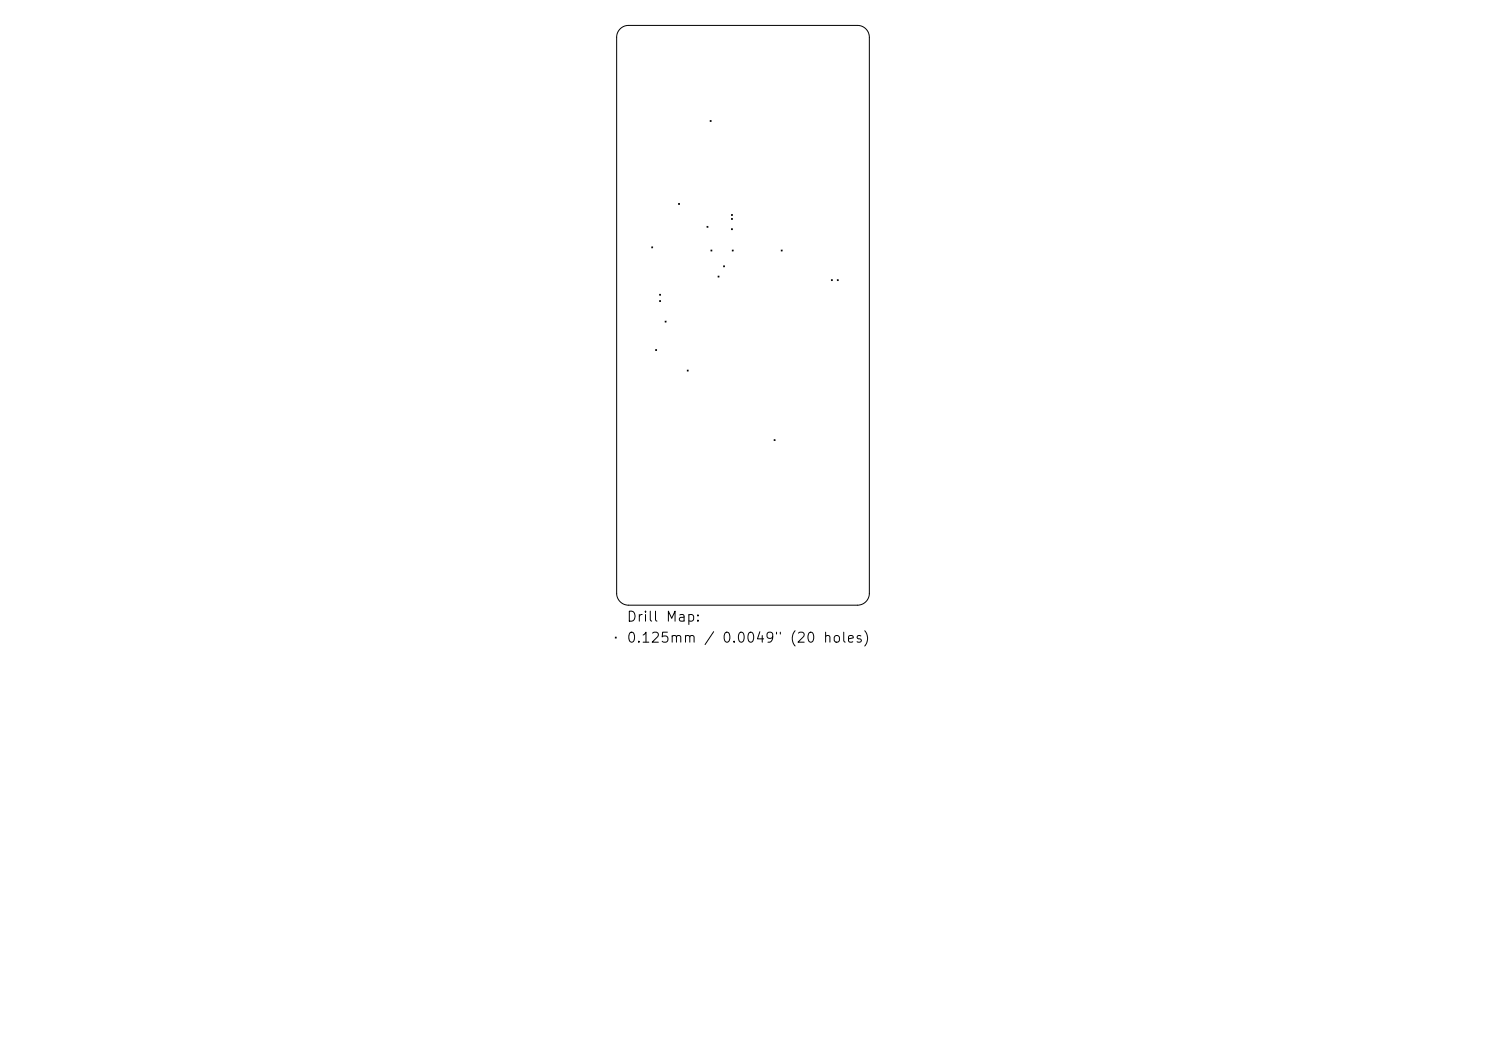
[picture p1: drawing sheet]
<svg xmlns="http://www.w3.org/2000/svg" width="297mm" height="210mm" viewBox="0 0 297 210" stroke-linecap="round" stroke-linejoin="round" font-family="sans-serif">
<defs><g id="words">
<g font-size="2">
<text x="125.1" y="124.7">Drill Map:</text>
<text x="125.1" y="128.9">0.125mm / 0.0049&quot; (20 holes)</text>
</g>
</g></defs>
<g fill="none" stroke="#000" stroke-width=".2">
<path d="M123.9 5.8l.7-.5 1-.2h45.8a2.37 2.37 0 0 1 2.4 2.3v111.2a2.37 2.37 0 0 1-2.4 2.3h-45.8a2.37 2.37 0 0 1-2.4-2.3v-111.2l.3-1zM141.9 24.1l.2 .2M142.1 24.1l-.2 .2M130.3 49.3l.1 .2M130.4 49.3l-.1 .2M131.8 58.8l.2 .2M132 58.8l-.2 .2M135.6 40.6l.2 .2M135.8 40.6l-.2 .2M141.3 45.2l.2 .2M141.5 45.2l-.2 .2M142.1 50l.2 .2"/>
<path d="M142.3 50l-.2 .2M143.5 55.2l.2 .2M143.7 55.2l-.2 .2M144.6 53.1l.2 .2M144.8 53.1l-.2 .2M146.2 42.9l.2 .2M146.2 43.6l.2 .2M146.2 45.7l.2 .2M146.4 50l.1 .2M146.4 45.7l-.2 .2M146.4 42.9l-.2 .2M146.4 43.6l-.2 .2"/>
<path d="M146.5 50l-.1 .2M156.1 50l.2 .2M156.3 50l-.2 .2M166.2 55.9l.2 .2M166.4 55.9l-.2 .2M167.3 55.9l.2 .2M167.5 55.9l-.2 .2M131 69.8l.2 .2M131.2 69.8l-.2 .2M131.8 60.1l.2 .2M132 60.1l-.2 .2M132.9 64.2l.2 .2"/>
<path d="M133.1 64.2l-.2 .2M137.4 74l.2 .1M137.6 74l-.2 .1M154.7 87.8l.2 .2M154.9 87.8l-.2 .2M123 127.3l.2 .2M123.2 127.3l-.2 .2"/>
</g>
<use href="#words"/>
</svg>
